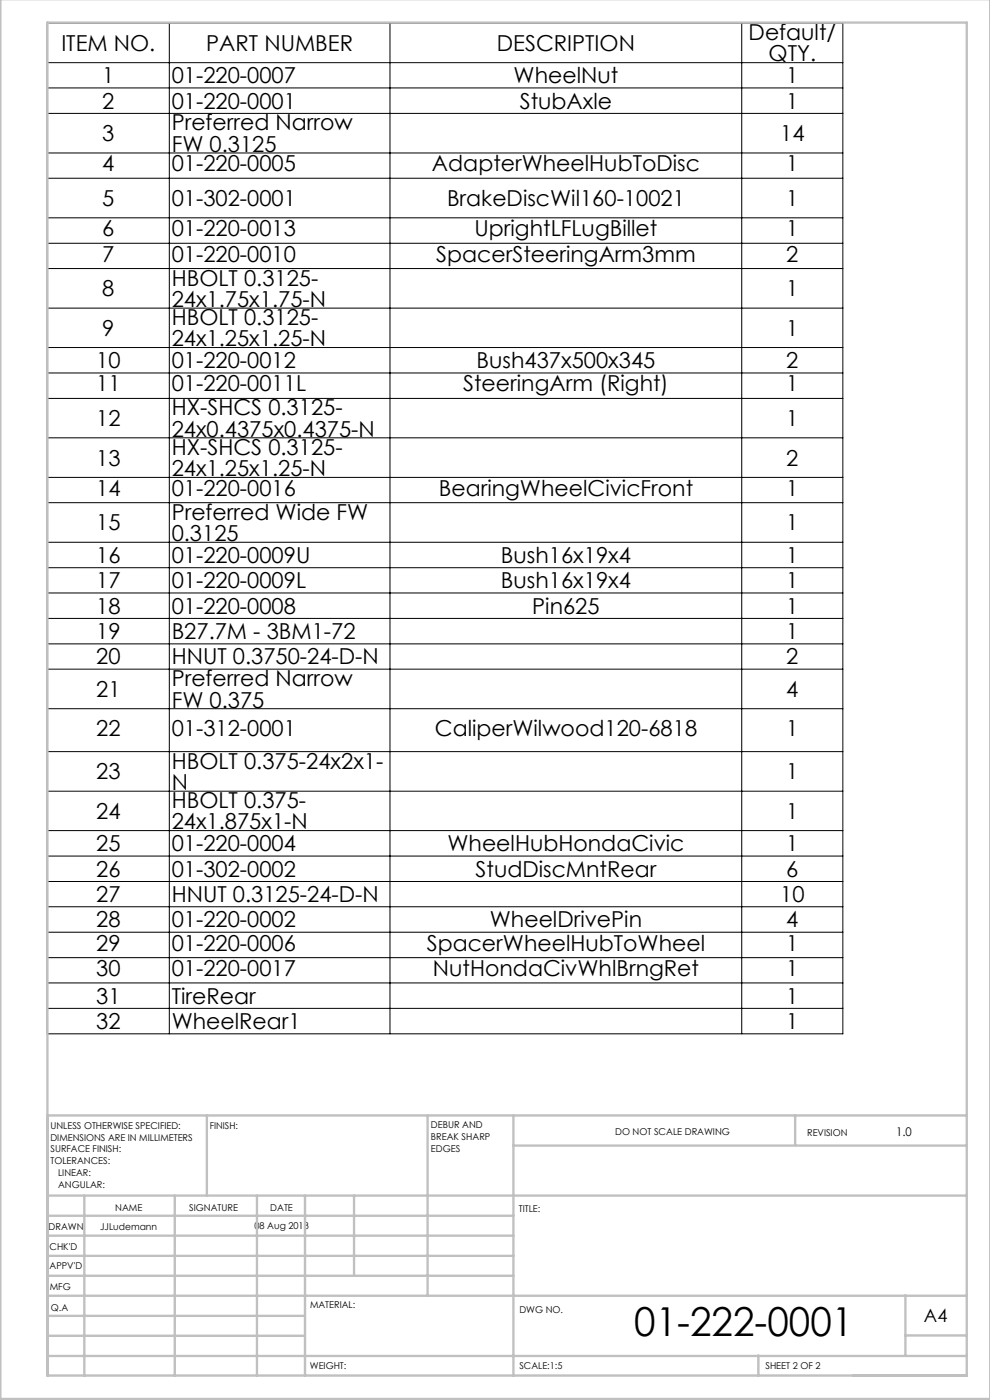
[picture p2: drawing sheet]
<svg xmlns="http://www.w3.org/2000/svg" width="210mm" height="297mm" viewBox="0 0 210 297" stroke-linecap="round" stroke-linejoin="round" font-family="sans-serif">
<defs><g id="words">
<text font-size="8.5" x="134.5" y="283.5">01-222-0001</text>
<g font-size="4.7">
<text x="13" y="10.8">ITEM NO.</text>
<text x="43.8" y="10.8">PART NUMBER</text>
<text x="105.4" y="10.8">DESCRIPTION</text>
<text x="158.8" y="8.5">Default/</text>
<text x="21.7" y="17.7">1</text>
<text x="36.4" y="17.7">01-220-0007</text>
<text x="109" y="17.7">WheelNut</text>
<text x="163" y="13">QTY.</text>
<text x="166.8" y="17.7">1</text>
<text x="21.7" y="23">2</text>
<text x="36.4" y="23">01-220-0001</text>
<text x="110.3" y="23">StubAxle</text>
<text x="166.8" y="23">1</text>
<text x="21.7" y="29.9">3</text>
<text x="36.4" y="27.7">Preferred Narrow</text>
<text x="165.5" y="29.9">14</text>
<text x="36.4" y="32.2">FW 0.3125</text>
<text x="21.7" y="36.4">4</text>
<text x="36.4" y="36.4">01-220-0005</text>
<text x="91.6" y="36.4">AdapterWheelHubToDisc</text>
<text x="166.8" y="36.4">1</text>
<text x="21.7" y="43.7">5</text>
<text x="36.4" y="43.7">01-302-0001</text>
<text x="94.8" y="43.7">BrakeDiscWil160-10021</text>
<text x="166.8" y="43.7">1</text>
<text x="21.7" y="50.1">6</text>
<text x="36.4" y="50.1">01-220-0013</text>
<text x="100.7" y="50.1">UprightLFLugBillet</text>
<text x="166.8" y="50.1">1</text>
<text x="21.7" y="55.5">7</text>
<text x="36.4" y="55.5">01-220-0010</text>
<text x="92.6" y="55.5">SpacerSteeringArm3mm</text>
<text x="166.8" y="55.5">2</text>
<text x="21.7" y="62.8">8</text>
<text x="36.4" y="60.6">HBOLT 0.3125-</text>
<text x="36.4" y="65.1">24x1.75x1.75-N</text>
<text x="166.8" y="62.8">1</text>
<text x="21.7" y="71.2">9</text>
<text x="36.4" y="69">HBOLT 0.3125-</text>
<text x="166.8" y="71.2">1</text>
<text x="36.4" y="73.5">24x1.25x1.25-N</text>
<text x="20.4" y="78.1">10</text>
<text x="20.4" y="83.1">11</text>
<text x="36.4" y="78.1">01-220-0012</text>
<text x="36.4" y="83.1">01-220-0011L</text>
<text x="98.3" y="83.1">SteeringArm (Right)</text>
<text x="101.1" y="78.1">Bush437x500x345</text>
<text x="166.8" y="83.1">1</text>
<text x="166.8" y="78.1">2</text>
<text x="36.4" y="88.1">HX-SHCS 0.3125-</text>
<text x="20.4" y="90.4">12</text>
<text x="36.4" y="92.6">24x0.4375x0.4375-N</text>
<text x="166.8" y="90.4">1</text>
<text x="20.4" y="98.8">13</text>
<text x="36.4" y="96.5">HX-SHCS 0.3125-</text>
<text x="36.4" y="101">24x1.25x1.25-N</text>
<text x="166.8" y="98.8">2</text>
<text x="20.4" y="105.2">14</text>
<text x="36.4" y="105.2">01-220-0016</text>
<text x="93.1" y="105.2">BearingWheelCivicFront</text>
<text x="166.8" y="105.2">1</text>
<text x="20.4" y="112.5">15</text>
<text x="36.4" y="110.3">Preferred Wide FW</text>
<text x="166.8" y="112.5">1</text>
<text x="20.4" y="119.4">16</text>
<text x="36.4" y="114.8">0.3125</text>
<text x="36.4" y="119.4">01-220-0009U</text>
<text x="106.3" y="119.4">Bush16x19x4</text>
<text x="166.8" y="119.4">1</text>
<text x="20.4" y="124.8">17</text>
<text x="36.4" y="124.8">01-220-0009L</text>
<text x="106.3" y="124.8">Bush16x19x4</text>
<text x="166.8" y="124.8">1</text>
<text x="20.4" y="130.2">18</text>
<text x="36.4" y="130.2">01-220-0008</text>
<text x="112.9" y="130.2">Pin625</text>
<text x="166.8" y="130.2">1</text>
<text x="20.4" y="135.6">19</text>
<text x="36.4" y="135.6">B27.7M - 3BM1-72</text>
<text x="166.8" y="135.6">1</text>
<text x="20.4" y="141">20</text>
<text x="36.4" y="141">HNUT 0.3750-24-D-N</text>
<text x="166.8" y="141">2</text>
<text x="20.4" y="147.8">21</text>
<text x="36.4" y="145.6">Preferred Narrow</text>
<text x="166.8" y="147.8">4</text>
<text x="36.4" y="150.1">FW 0.375</text>
<text x="20.4" y="156.1">22</text>
<text x="36.4" y="156.1">01-312-0001</text>
<text x="92.2" y="156.1">CaliperWilwood120-6818</text>
<text x="166.8" y="156.1">1</text>
<text x="20.4" y="165.3">23</text>
<text x="36.4" y="163.1">HBOLT 0.375-24x2x1-</text>
<text x="36.4" y="167.6">N</text>
<text x="166.8" y="165.3">1</text>
<text x="20.4" y="173.7">24</text>
<text x="36.4" y="171.4">HBOLT 0.375-</text>
<text x="166.8" y="173.7">1</text>
<text x="36.4" y="176">24x1.875x1-N</text>
<text x="20.4" y="180.6">25</text>
<text x="20.4" y="186">26</text>
<text x="36.4" y="180.6">01-220-0004</text>
<text x="36.4" y="186">01-302-0002</text>
<text x="94.9" y="180.6">WheelHubHondaCivic</text>
<text x="100.9" y="186">StudDiscMntRear</text>
<text x="166.8" y="180.6">1</text>
<text x="166.8" y="186">6</text>
<text x="20.4" y="191.4">27</text>
<text x="36.4" y="191.4">HNUT 0.3125-24-D-N</text>
<text x="165.5" y="191.4">10</text>
<text x="20.4" y="196.7">28</text>
<text x="36.4" y="196.7">01-220-0002</text>
<text x="103.9" y="196.7">WheelDrivePin</text>
<text x="166.8" y="196.7">4</text>
<text x="20.4" y="201.7">29</text>
<text x="36.4" y="201.7">01-220-0006</text>
<text x="90.5" y="201.7">SpacerWheelHubToWheel</text>
<text x="166.8" y="201.7">1</text>
<text x="20.4" y="207.1">30</text>
<text x="36.4" y="207.1">01-220-0017</text>
<text x="91.8" y="207.1">NutHondaCivWhlBrngRet</text>
<text x="166.8" y="207.1">1</text>
<text x="20.4" y="212.9">31</text>
<text x="36.4" y="212.9">TireRear</text>
<text x="166.8" y="212.9">1</text>
<text x="20.4" y="218.3">32</text>
<text x="36.4" y="218.3">WheelRear1</text>
<text x="166.8" y="218.3">1</text>
</g>
<text font-size="3.9" x="196" y="280.4">A4</text>
<text font-size="2.5" x="190.1" y="240.9">1.0</text>
<g font-size="2">
<text x="10.7" y="239.5">UNLESS OTHERWISE SPECIFIED:</text>
<text x="44.5" y="239.5">FINISH:</text>
<text x="91.4" y="239.4">DEBUR AND</text>
<text x="10.7" y="242">DIMENSIONS ARE IN MILLIMETERS</text>
<text x="10.7" y="244.5">SURFACE FINISH:</text>
<text x="91.4" y="241.9">BREAK SHARP</text>
<text x="91.4" y="244.4">EDGES</text>
<text x="130.5" y="240.8">DO NOT SCALE DRAWING</text>
<text x="171.2" y="241">REVISION</text>
<text x="10.7" y="247">TOLERANCES:</text>
<text x="12.3" y="249.5">LINEAR:</text>
<text x="12.3" y="252">ANGULAR:</text>
<text x="24.4" y="256.9">NAME</text>
<text x="40.1" y="256.8">SIGNATURE</text>
<text x="57.3" y="256.8">DATE</text>
<text x="110.1" y="257.1">TITLE:</text>
<text x="10.3" y="260.9">DRAWN</text>
<text x="21.3" y="261">JJLudemann</text>
<text x="54" y="260.8">08 Aug 2013</text>
<text x="10.5" y="269.3">APPV'D</text>
<text x="10.5" y="265.2">CHK'D</text>
<text x="10.6" y="273.6">MFG</text>
<text x="10.8" y="278">Q.A</text>
<text x="65.8" y="277.4">MATERIAL:</text>
<text x="110.2" y="278.5">DWG NO.</text>
<text x="65.7" y="290.4">WEIGHT:</text>
<text x="110.2" y="290.5">SCALE:1:5</text>
<text x="162.4" y="290.4">SHEET 2 OF 2</text>
</g>
</g></defs>
<g fill="none" stroke="#000" stroke-width=".21">
<path d="M10 4.9h168.8v214.4h-168.8zM10 18.7h168.8M10 13.3h168.8M35.9 4.9v214.4M82.7 4.9v214.4M157.3 4.9v214.4M10 24.1h168.8M10 32.5h168.8M10 37.8h168.8M10 46.2h168.8M10 51.6h168.8M10 57h168.8"/>
<path d="M10 65.4h168.8M10 73.7h168.8M10 79.1h168.8M10 84.5h168.8M10 92.9h168.8M10 101.3h168.8M10 106.6h168.8M10 115h168.8M10 120.4h168.8M10 125.8h168.8M10 131.2h168.8M10 136.6h168.8"/>
<path d="M10 142h168.8M10 150.4h168.8M10 159.5h168.8M10 167.8h168.8M10 176.2h168.8M10 181.6h168.8M10 187h168.8M10 192.4h168.8M10 197.8h168.8M10 203.2h168.8M10 208.5h168.8M10 213.9h168.8"/>
</g>
<g fill="none" stroke="#c0c0c0" stroke-width=".5">
<path d="M.1 -.1v296.9h209.9v-296.9M10.1 236.6h195M43.9 236.6v17M90.7 236.6v38.3M108.9 236.6v55.3M168.7 236.6v6.3M10.1 253.6h195M10.1 257.9h98.8M17.9 253.6v38.3M37.1 253.6v38.3M54.5 253.6v38.3M64.7 253.6v38.3"/>
<path d="M75.1 253.6v17M108.9 243h96.2M10.1 270.6h98.8M10.1 266.4h98.8M10.1 262.1h98.8M10.1 279.1h54.6M10.1 274.9h195M192.1 274.8v12.7M10.1 291.8h195v-287h-195v287.1M10.1 287.7h195M10.1 283.4h54.6M160.9 287.5v4.3"/>
<path d="M192.1 283.3h13"/>
</g>
<use href="#words"/>
</svg>
